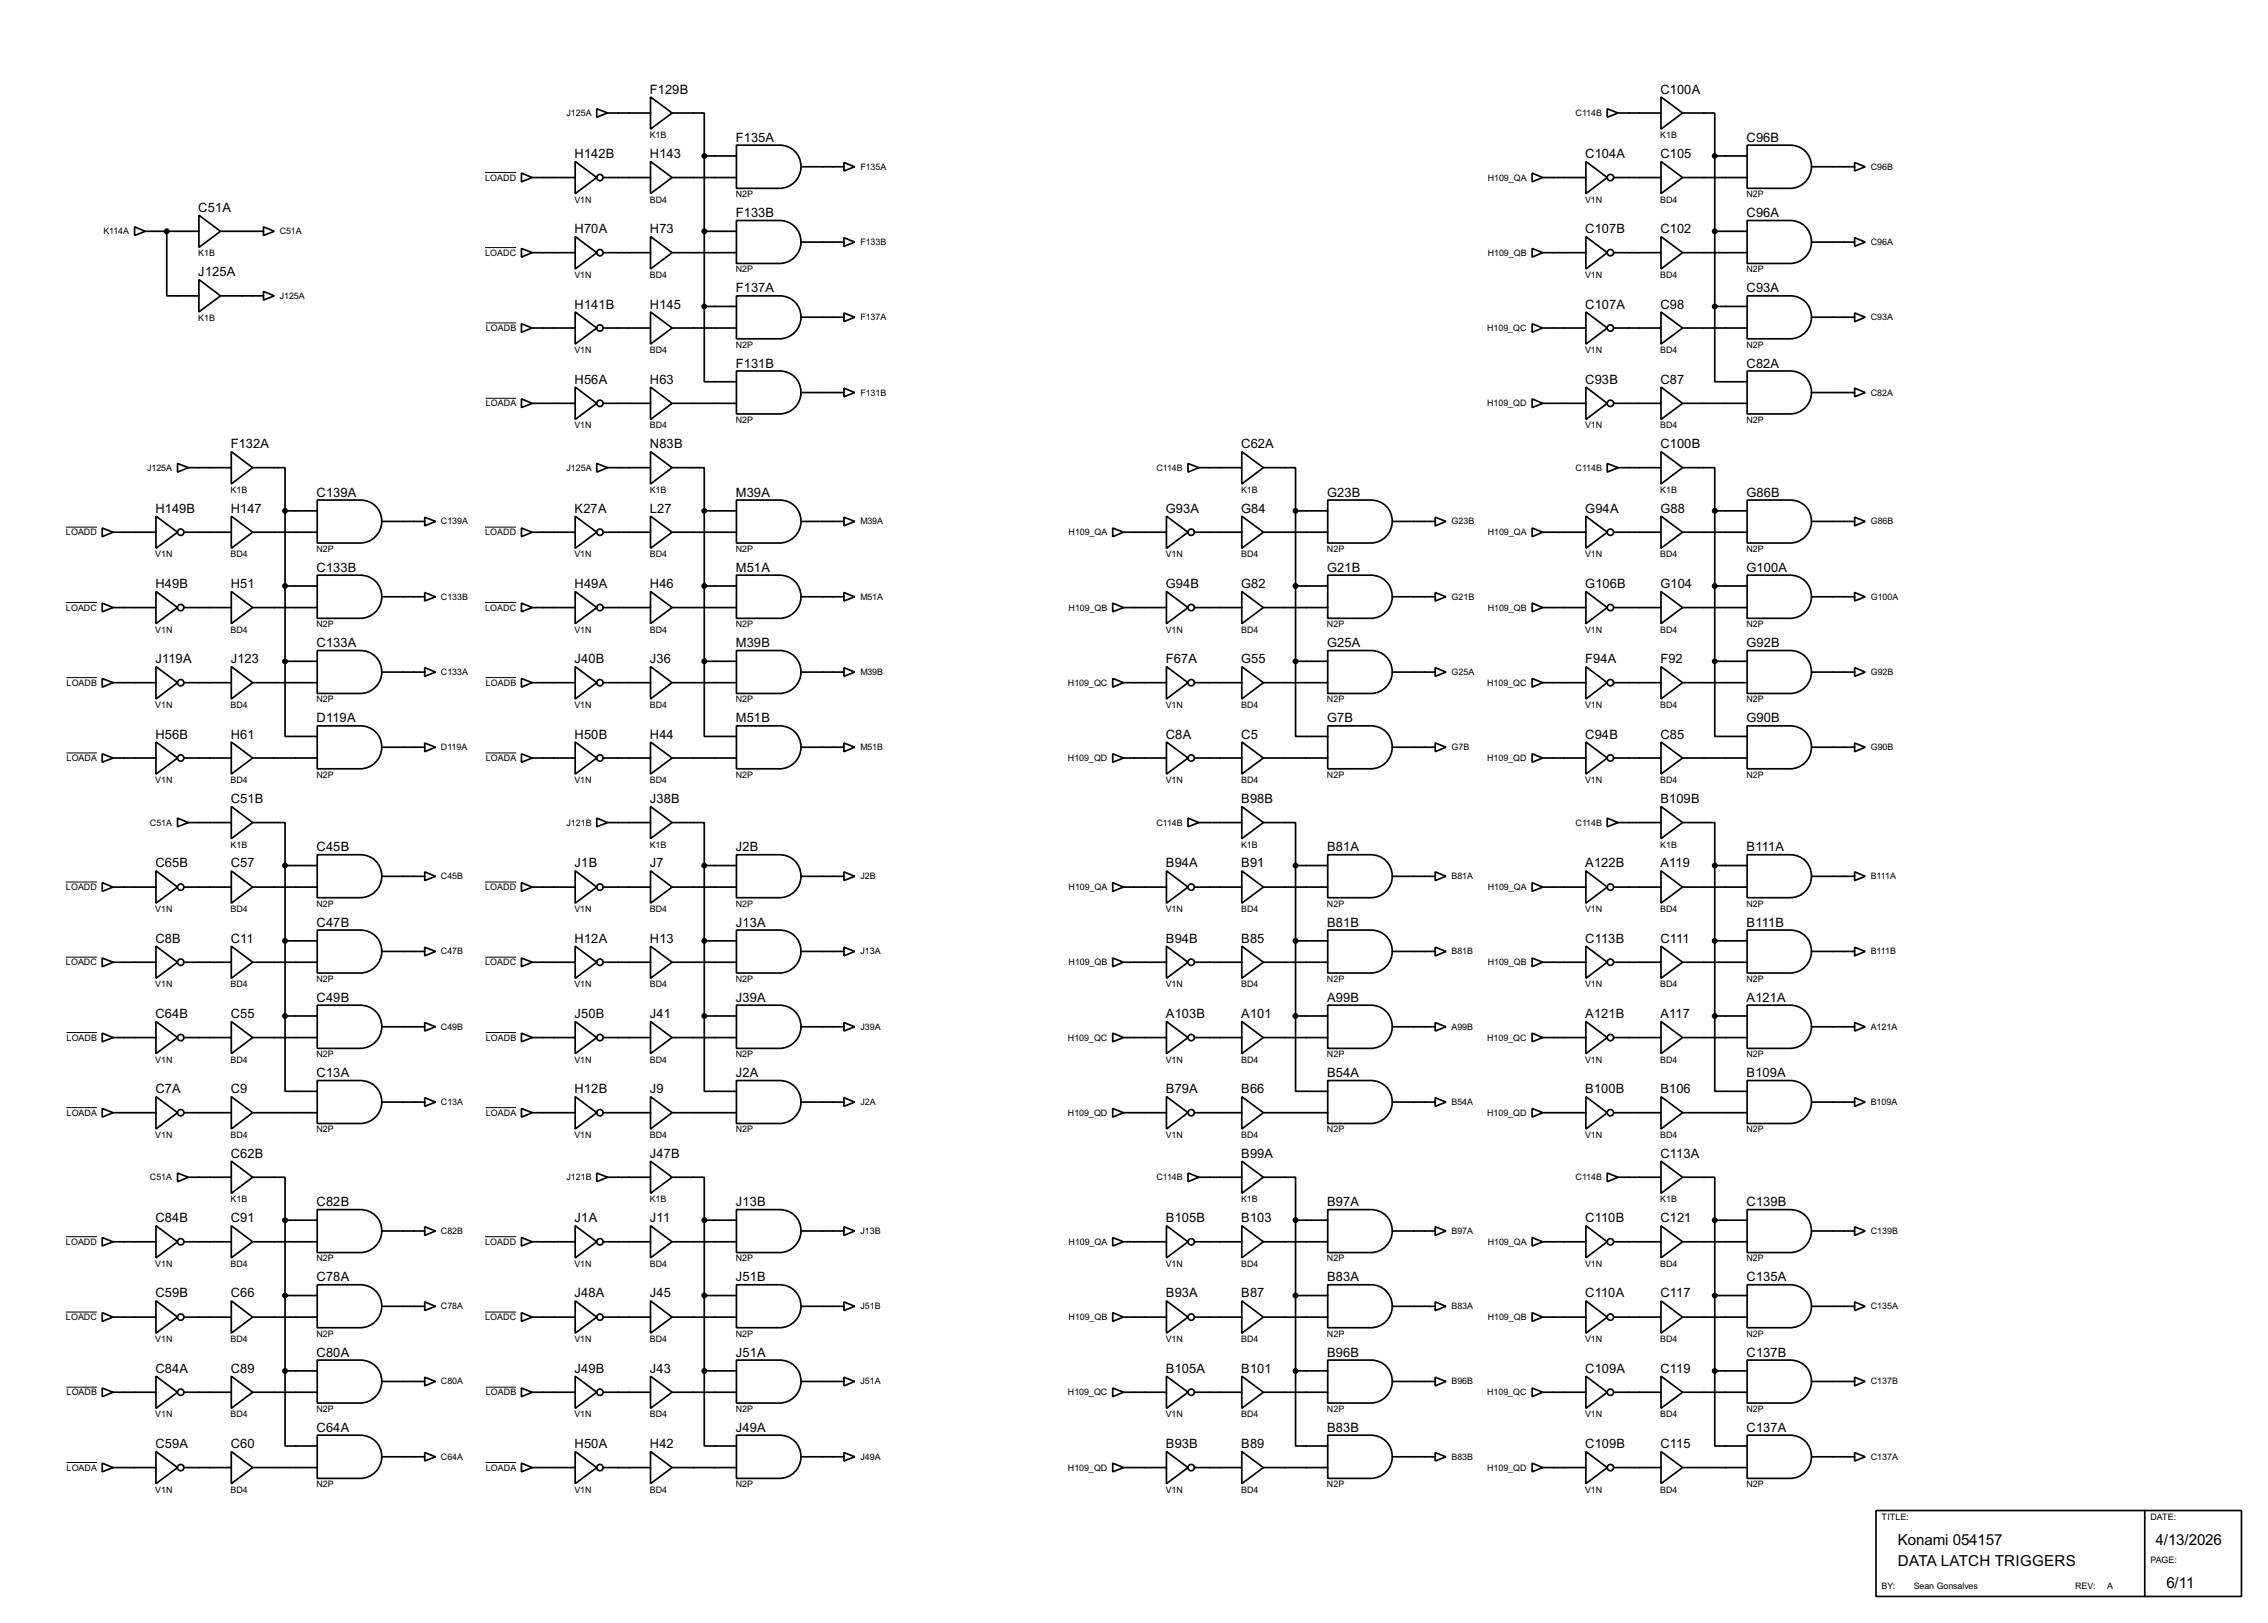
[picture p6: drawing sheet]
<svg xmlns="http://www.w3.org/2000/svg" width="536mm" height="383mm" viewBox="0 0 536 383" stroke-linecap="round" stroke-linejoin="round" font-family="sans-serif">
<defs><g id="words">
<g font-size="4">
<text x="448.4" y="365.1">Konami 054157</text>
<text x="509.3" y="365.1">4/13/2026</text>
<text x="448.4" y="370.1">DATA LATCH TRIGGERS</text>
<text x="511.9" y="375.2">6/11</text>
</g>
<g font-size="3.4">
<text x="153.6" y="22.1">F129B</text>
<text x="392.3" y="22.1">C100A</text>
<text x="173.9" y="33.5">F135A</text>
<text x="412.7" y="33.5">C96B</text>
<text x="135.8" y="37.4">H142B</text>
<text x="153.6" y="37.4">H143</text>
<text x="374.6" y="37.4">C104A</text>
<text x="392.3" y="37.4">C105</text>
<text x="46.9" y="50.1">C51A</text>
<text x="173.9" y="51.3">F133B</text>
<text x="412.7" y="51.3">C96A</text>
<text x="135.8" y="55.1">H70A</text>
<text x="153.6" y="55.1">H73</text>
<text x="374.6" y="55.1">C107B</text>
<text x="392.3" y="55.1">C102</text>
<text x="46.9" y="65.3">J125A</text>
<text x="173.9" y="69.1">F137A</text>
<text x="412.7" y="69.1">C93A</text>
<text x="135.8" y="72.9">H141B</text>
<text x="153.6" y="72.9">H145</text>
<text x="374.6" y="72.9">C107A</text>
<text x="392.3" y="72.9">C98</text>
<text x="173.9" y="86.8">F131B</text>
<text x="412.7" y="86.8">C82A</text>
<text x="135.8" y="90.7">H56A</text>
<text x="153.6" y="90.7">H63</text>
<text x="374.6" y="90.7">C93B</text>
<text x="392.3" y="90.7">C87</text>
<text x="54.5" y="105.9">F132A</text>
<text x="153.6" y="105.9">N83B</text>
<text x="293.3" y="105.9">C62A</text>
<text x="392.3" y="105.9">C100B</text>
<text x="74.8" y="117.4">C139A</text>
<text x="173.9" y="117.4">M39A</text>
<text x="313.6" y="117.4">G23B</text>
<text x="412.7" y="117.4">G86B</text>
<text x="36.7" y="121.2">H149B</text>
<text x="54.5" y="121.2">H147</text>
<text x="135.8" y="121.2">K27A</text>
<text x="153.6" y="121.2">L27</text>
<text x="275.5" y="121.2">G93A</text>
<text x="293.3" y="121.2">G84</text>
<text x="374.6" y="121.2">G94A</text>
<text x="392.3" y="121.2">G88</text>
<text x="74.8" y="135.1">C133B</text>
<text x="173.9" y="135.1">M51A</text>
<text x="313.6" y="135.1">G21B</text>
<text x="412.7" y="135.1">G100A</text>
<text x="36.7" y="139">H49B</text>
<text x="54.5" y="139">H51</text>
<text x="135.8" y="139">H49A</text>
<text x="153.6" y="139">H46</text>
<text x="275.5" y="139">G94B</text>
<text x="293.3" y="139">G82</text>
<text x="374.6" y="139">G106B</text>
<text x="392.3" y="139">G104</text>
<text x="74.8" y="152.9">C133A</text>
<text x="173.9" y="152.9">M39B</text>
<text x="313.6" y="152.9">G25A</text>
<text x="412.7" y="152.9">G92B</text>
<text x="36.7" y="156.7">J119A</text>
<text x="54.5" y="156.7">J123</text>
<text x="135.8" y="156.7">J40B</text>
<text x="153.6" y="156.7">J36</text>
<text x="275.5" y="156.7">F67A</text>
<text x="293.3" y="156.7">G55</text>
<text x="374.6" y="156.7">F94A</text>
<text x="392.3" y="156.7">F92</text>
<text x="74.8" y="170.7">D119A</text>
<text x="173.9" y="170.7">M51B</text>
<text x="313.6" y="170.7">G7B</text>
<text x="412.7" y="170.7">G90B</text>
<text x="36.7" y="174.5">H56B</text>
<text x="54.5" y="174.5">H61</text>
<text x="135.8" y="174.5">H50B</text>
<text x="153.6" y="174.5">H44</text>
<text x="275.5" y="174.5">C8A</text>
<text x="293.3" y="174.5">C5</text>
<text x="374.6" y="174.5">C94B</text>
<text x="392.3" y="174.5">C85</text>
<text x="54.5" y="189.8">C51B</text>
<text x="153.6" y="189.8">J38B</text>
<text x="293.3" y="189.8">B98B</text>
<text x="392.3" y="189.8">B109B</text>
<text x="74.8" y="201.2">C45B</text>
<text x="173.9" y="201.2">J2B</text>
<text x="313.6" y="201.2">B81A</text>
<text x="412.7" y="201.2">B111A</text>
<text x="36.7" y="205">C65B</text>
<text x="54.5" y="205">C57</text>
<text x="135.8" y="205">J1B</text>
<text x="153.6" y="205">J7</text>
<text x="275.5" y="205">B94A</text>
<text x="293.3" y="205">B91</text>
<text x="374.6" y="205">A122B</text>
<text x="392.3" y="205">A119</text>
<text x="74.8" y="219">C47B</text>
<text x="173.9" y="219">J13A</text>
<text x="313.6" y="219">B81B</text>
<text x="412.7" y="219">B111B</text>
<text x="36.7" y="222.8">C8B</text>
<text x="54.5" y="222.8">C11</text>
<text x="135.8" y="222.8">H12A</text>
<text x="153.6" y="222.8">H13</text>
<text x="275.5" y="222.8">B94B</text>
<text x="293.3" y="222.8">B85</text>
<text x="374.6" y="222.8">C113B</text>
<text x="392.3" y="222.8">C111</text>
<text x="74.8" y="236.7">C49B</text>
<text x="173.9" y="236.7">J39A</text>
<text x="313.6" y="236.7">A99B</text>
<text x="412.7" y="236.7">A121A</text>
<text x="36.7" y="240.6">C64B</text>
<text x="54.5" y="240.6">C55</text>
<text x="135.8" y="240.6">J50B</text>
<text x="153.6" y="240.6">J41</text>
<text x="275.5" y="240.6">A103B</text>
<text x="293.3" y="240.6">A101</text>
<text x="374.6" y="240.6">A121B</text>
<text x="392.3" y="240.6">A117</text>
<text x="74.8" y="254.5">C13A</text>
<text x="173.9" y="254.5">J2A</text>
<text x="313.6" y="254.5">B54A</text>
<text x="412.7" y="254.5">B109A</text>
<text x="36.7" y="258.3">C7A</text>
<text x="54.5" y="258.3">C9</text>
<text x="135.8" y="258.3">H12B</text>
<text x="153.6" y="258.3">J9</text>
<text x="275.5" y="258.3">B79A</text>
<text x="293.3" y="258.3">B66</text>
<text x="374.6" y="258.3">B100B</text>
<text x="392.3" y="258.3">B106</text>
<text x="54.5" y="273.6">C62B</text>
<text x="153.6" y="273.6">J47B</text>
<text x="293.3" y="273.6">B99A</text>
<text x="392.3" y="273.6">C113A</text>
<text x="74.8" y="285">C82B</text>
<text x="173.9" y="285">J13B</text>
<text x="313.6" y="285">B97A</text>
<text x="412.7" y="285">C139B</text>
<text x="36.7" y="288.8">C84B</text>
<text x="54.5" y="288.8">C91</text>
<text x="135.8" y="288.8">J1A</text>
<text x="153.6" y="288.8">J11</text>
<text x="275.5" y="288.8">B105B</text>
<text x="293.3" y="288.8">B103</text>
<text x="374.6" y="288.8">C110B</text>
<text x="392.3" y="288.8">C121</text>
<text x="74.8" y="302.8">C78A</text>
<text x="173.9" y="302.8">J51B</text>
<text x="313.6" y="302.8">B83A</text>
<text x="412.7" y="302.8">C135A</text>
<text x="36.7" y="306.6">C59B</text>
<text x="54.5" y="306.6">C66</text>
<text x="135.8" y="306.6">J48A</text>
<text x="153.6" y="306.6">J45</text>
<text x="275.5" y="306.6">B93A</text>
<text x="293.3" y="306.6">B87</text>
<text x="374.6" y="306.6">C110A</text>
<text x="392.3" y="306.6">C117</text>
<text x="74.8" y="320.6">C80A</text>
<text x="173.9" y="320.6">J51A</text>
<text x="313.6" y="320.6">B96B</text>
<text x="412.7" y="320.6">C137B</text>
<text x="36.7" y="324.4">C84A</text>
<text x="54.5" y="324.4">C89</text>
<text x="135.8" y="324.4">J49B</text>
<text x="153.6" y="324.4">J43</text>
<text x="275.5" y="324.4">B105A</text>
<text x="293.3" y="324.4">B101</text>
<text x="374.6" y="324.4">C109A</text>
<text x="392.3" y="324.4">C119</text>
<text x="74.8" y="338.3">C64A</text>
<text x="173.9" y="338.3">J49A</text>
<text x="313.6" y="338.3">B83B</text>
<text x="412.7" y="338.3">C137A</text>
<text x="36.7" y="342.2">C59A</text>
<text x="54.5" y="342.2">C60</text>
<text x="135.8" y="342.2">H50A</text>
<text x="153.6" y="342.2">H42</text>
<text x="275.5" y="342.2">B93B</text>
<text x="293.3" y="342.2">B89</text>
<text x="374.6" y="342.2">C109B</text>
<text x="392.3" y="342.2">C115</text>
</g>
<g font-size="2.4">
<text x="133.8" y="27.4">J125A</text>
<text x="372.3" y="27.4">C114B</text>
<text x="153.5" y="32.6">K1B</text>
<text x="392.3" y="32.6">K1B</text>
<text x="203.3" y="40.1">F135A</text>
<text x="442" y="40.1">C96B</text>
<text x="114.6" y="42.7">LOADD</text>
<text x="135.7" y="47.9">V1N</text>
<text x="153.5" y="47.9">BD4</text>
<text x="173.8" y="46.6">N2P</text>
<text x="351.5" y="42.7">H109_QA</text>
<text x="374.5" y="47.9">V1N</text>
<text x="392.3" y="47.9">BD4</text>
<text x="412.6" y="46.6">N2P</text>
<text x="24.4" y="55.4">K114A</text>
<text x="66.1" y="55.4">C51A</text>
<text x="203.3" y="57.9">F133B</text>
<text x="442" y="57.9">C96A</text>
<text x="46.8" y="60.6">K1B</text>
<text x="114.6" y="60.4">LOADC</text>
<text x="135.7" y="65.6">V1N</text>
<text x="153.5" y="65.6">BD4</text>
<text x="173.8" y="64.3">N2P</text>
<text x="351.5" y="60.4">H109_QB</text>
<text x="374.5" y="65.6">V1N</text>
<text x="392.3" y="65.6">BD4</text>
<text x="412.6" y="64.3">N2P</text>
<text x="66.1" y="70.6">J125A</text>
<text x="46.8" y="75.8">K1B</text>
<text x="203.3" y="75.6">F137A</text>
<text x="442" y="75.6">C93A</text>
<text x="114.8" y="78.2">LOADB</text>
<text x="135.7" y="83.4">V1N</text>
<text x="153.5" y="83.4">BD4</text>
<text x="173.8" y="82.2">N2P</text>
<text x="351.4" y="78.2">H109_QC</text>
<text x="374.5" y="83.4">V1N</text>
<text x="392.3" y="83.4">BD4</text>
<text x="412.6" y="82.2">N2P</text>
<text x="114.8" y="96">LOADA</text>
<text x="203.3" y="93.5">F131B</text>
<text x="351.4" y="96">H109_QD</text>
<text x="442" y="93.5">C82A</text>
<text x="135.7" y="101.2">V1N</text>
<text x="153.5" y="101.2">BD4</text>
<text x="173.8" y="99.9">N2P</text>
<text x="374.5" y="101.2">V1N</text>
<text x="392.3" y="101.2">BD4</text>
<text x="412.6" y="99.9">N2P</text>
<text x="34.7" y="111.2">J125A</text>
<text x="133.8" y="111.2">J125A</text>
<text x="273.2" y="111.2">C114B</text>
<text x="372.3" y="111.2">C114B</text>
<text x="54.5" y="116.4">K1B</text>
<text x="153.5" y="116.4">K1B</text>
<text x="293.2" y="116.4">K1B</text>
<text x="392.3" y="116.4">K1B</text>
<text x="104.2" y="123.9">C139A</text>
<text x="203.3" y="123.9">M39A</text>
<text x="343" y="123.9">G23B</text>
<text x="442" y="123.9">G86B</text>
<text x="15.6" y="126.4">LOADD</text>
<text x="36.7" y="131.7">V1N</text>
<text x="54.5" y="131.7">BD4</text>
<text x="74.8" y="130.4">N2P</text>
<text x="114.6" y="126.4">LOADD</text>
<text x="135.7" y="131.7">V1N</text>
<text x="153.5" y="131.7">BD4</text>
<text x="173.8" y="130.4">N2P</text>
<text x="252.5" y="126.4">H109_QA</text>
<text x="275.4" y="131.7">V1N</text>
<text x="293.2" y="131.7">BD4</text>
<text x="313.5" y="130.4">N2P</text>
<text x="351.5" y="126.4">H109_QA</text>
<text x="374.5" y="131.7">V1N</text>
<text x="392.3" y="131.7">BD4</text>
<text x="412.6" y="130.4">N2P</text>
<text x="104.2" y="141.7">C133B</text>
<text x="203.3" y="141.7">M51A</text>
<text x="343" y="141.7">G21B</text>
<text x="442" y="141.7">G100A</text>
<text x="15.6" y="144.3">LOADC</text>
<text x="36.7" y="149.5">V1N</text>
<text x="54.5" y="149.5">BD4</text>
<text x="74.8" y="148.2">N2P</text>
<text x="114.6" y="144.3">LOADC</text>
<text x="135.7" y="149.5">V1N</text>
<text x="153.5" y="149.5">BD4</text>
<text x="173.8" y="148.2">N2P</text>
<text x="252.5" y="144.3">H109_QB</text>
<text x="275.4" y="149.5">V1N</text>
<text x="293.2" y="149.5">BD4</text>
<text x="313.5" y="148.2">N2P</text>
<text x="351.5" y="144.3">H109_QB</text>
<text x="374.5" y="149.5">V1N</text>
<text x="392.3" y="149.5">BD4</text>
<text x="412.6" y="148.2">N2P</text>
<text x="104.2" y="159.5">C133A</text>
<text x="203.3" y="159.5">M39B</text>
<text x="343" y="159.5">G25A</text>
<text x="442" y="159.5">G92B</text>
<text x="15.7" y="162">LOADB</text>
<text x="36.7" y="167.2">V1N</text>
<text x="54.5" y="167.2">BD4</text>
<text x="74.8" y="166">N2P</text>
<text x="114.8" y="162">LOADB</text>
<text x="135.7" y="167.2">V1N</text>
<text x="153.5" y="167.2">BD4</text>
<text x="173.8" y="166">N2P</text>
<text x="252.3" y="162">H109_QC</text>
<text x="275.4" y="167.2">V1N</text>
<text x="293.2" y="167.2">BD4</text>
<text x="313.5" y="166">N2P</text>
<text x="351.4" y="162">H109_QC</text>
<text x="374.5" y="167.2">V1N</text>
<text x="392.3" y="167.2">BD4</text>
<text x="412.6" y="166">N2P</text>
<text x="15.7" y="179.8">LOADA</text>
<text x="104.2" y="177.3">D119A</text>
<text x="114.8" y="179.8">LOADA</text>
<text x="203.3" y="177.3">M51B</text>
<text x="252.3" y="179.8">H109_QD</text>
<text x="343" y="177.3">G7B</text>
<text x="351.4" y="179.8">H109_QD</text>
<text x="442" y="177.3">G90B</text>
<text x="36.7" y="185">V1N</text>
<text x="54.5" y="185">BD4</text>
<text x="74.8" y="183.8">N2P</text>
<text x="135.7" y="185">V1N</text>
<text x="153.5" y="185">BD4</text>
<text x="173.8" y="183.8">N2P</text>
<text x="275.4" y="185">V1N</text>
<text x="293.2" y="185">BD4</text>
<text x="313.5" y="183.8">N2P</text>
<text x="374.5" y="185">V1N</text>
<text x="392.3" y="185">BD4</text>
<text x="412.6" y="183.8">N2P</text>
<text x="35.4" y="195.1">C51A</text>
<text x="133.8" y="195.1">J121B</text>
<text x="273.2" y="195.1">C114B</text>
<text x="372.3" y="195.1">C114B</text>
<text x="54.5" y="200.3">K1B</text>
<text x="153.5" y="200.3">K1B</text>
<text x="293.2" y="200.3">K1B</text>
<text x="392.3" y="200.3">K1B</text>
<text x="104.2" y="207.8">C45B</text>
<text x="203.3" y="207.8">J2B</text>
<text x="343" y="207.8">B81A</text>
<text x="442" y="207.8">B111A</text>
<text x="15.6" y="210.3">LOADD</text>
<text x="36.7" y="215.5">V1N</text>
<text x="54.5" y="215.5">BD4</text>
<text x="74.8" y="214.2">N2P</text>
<text x="114.6" y="210.3">LOADD</text>
<text x="135.7" y="215.5">V1N</text>
<text x="153.5" y="215.5">BD4</text>
<text x="173.8" y="214.2">N2P</text>
<text x="252.5" y="210.3">H109_QA</text>
<text x="275.4" y="215.5">V1N</text>
<text x="293.2" y="215.5">BD4</text>
<text x="313.5" y="214.2">N2P</text>
<text x="351.5" y="210.3">H109_QA</text>
<text x="374.5" y="215.5">V1N</text>
<text x="392.3" y="215.5">BD4</text>
<text x="412.6" y="214.2">N2P</text>
<text x="104.2" y="225.5">C47B</text>
<text x="203.3" y="225.5">J13A</text>
<text x="343" y="225.5">B81B</text>
<text x="442" y="225.5">B111B</text>
<text x="15.6" y="228.1">LOADC</text>
<text x="36.7" y="233.3">V1N</text>
<text x="54.5" y="233.3">BD4</text>
<text x="74.8" y="232">N2P</text>
<text x="114.6" y="228.1">LOADC</text>
<text x="135.7" y="233.3">V1N</text>
<text x="153.5" y="233.3">BD4</text>
<text x="173.8" y="232">N2P</text>
<text x="252.5" y="228.1">H109_QB</text>
<text x="275.4" y="233.3">V1N</text>
<text x="293.2" y="233.3">BD4</text>
<text x="313.5" y="232">N2P</text>
<text x="351.5" y="228.1">H109_QB</text>
<text x="374.5" y="233.3">V1N</text>
<text x="392.3" y="233.3">BD4</text>
<text x="412.6" y="232">N2P</text>
<text x="15.7" y="245.9">LOADB</text>
<text x="104.2" y="243.3">C49B</text>
<text x="114.8" y="245.9">LOADB</text>
<text x="203.3" y="243.3">J39A</text>
<text x="252.3" y="245.9">H109_QC</text>
<text x="343" y="243.3">A99B</text>
<text x="351.4" y="245.9">H109_QC</text>
<text x="442" y="243.3">A121A</text>
<text x="36.7" y="251.1">V1N</text>
<text x="54.5" y="251.1">BD4</text>
<text x="74.8" y="249.8">N2P</text>
<text x="135.7" y="251.1">V1N</text>
<text x="153.5" y="251.1">BD4</text>
<text x="173.8" y="249.8">N2P</text>
<text x="275.4" y="251.1">V1N</text>
<text x="293.2" y="251.1">BD4</text>
<text x="313.5" y="249.8">N2P</text>
<text x="374.5" y="251.1">V1N</text>
<text x="392.3" y="251.1">BD4</text>
<text x="412.6" y="249.8">N2P</text>
<text x="15.7" y="263.6">LOADA</text>
<text x="104.2" y="261.1">C13A</text>
<text x="114.8" y="263.6">LOADA</text>
<text x="203.3" y="261.1">J2A</text>
<text x="252.3" y="263.6">H109_QD</text>
<text x="343" y="261.1">B54A</text>
<text x="351.4" y="263.6">H109_QD</text>
<text x="442" y="261.1">B109A</text>
<text x="36.7" y="268.9">V1N</text>
<text x="54.5" y="268.9">BD4</text>
<text x="74.8" y="267.6">N2P</text>
<text x="135.7" y="268.9">V1N</text>
<text x="153.5" y="268.9">BD4</text>
<text x="173.8" y="267.6">N2P</text>
<text x="275.4" y="268.9">V1N</text>
<text x="293.2" y="268.9">BD4</text>
<text x="313.5" y="267.6">N2P</text>
<text x="374.5" y="268.9">V1N</text>
<text x="392.3" y="268.9">BD4</text>
<text x="412.6" y="267.6">N2P</text>
<text x="35.4" y="278.9">C51A</text>
<text x="133.8" y="278.9">J121B</text>
<text x="273.2" y="278.9">C114B</text>
<text x="372.3" y="278.9">C114B</text>
<text x="54.5" y="284.1">K1B</text>
<text x="153.5" y="284.1">K1B</text>
<text x="293.2" y="284.1">K1B</text>
<text x="392.3" y="284.1">K1B</text>
<text x="104.2" y="291.6">C82B</text>
<text x="203.3" y="291.6">J13B</text>
<text x="343" y="291.6">B97A</text>
<text x="442" y="291.6">C139B</text>
<text x="15.6" y="294.1">LOADD</text>
<text x="36.7" y="299.3">V1N</text>
<text x="54.5" y="299.3">BD4</text>
<text x="74.8" y="298.1">N2P</text>
<text x="114.6" y="294.1">LOADD</text>
<text x="135.7" y="299.3">V1N</text>
<text x="153.5" y="299.3">BD4</text>
<text x="173.8" y="298.1">N2P</text>
<text x="252.5" y="294.1">H109_QA</text>
<text x="275.4" y="299.3">V1N</text>
<text x="293.2" y="299.3">BD4</text>
<text x="313.5" y="298.1">N2P</text>
<text x="351.5" y="294.1">H109_QA</text>
<text x="374.5" y="299.3">V1N</text>
<text x="392.3" y="299.3">BD4</text>
<text x="412.6" y="298.1">N2P</text>
<text x="15.6" y="311.9">LOADC</text>
<text x="104.2" y="309.4">C78A</text>
<text x="114.6" y="311.9">LOADC</text>
<text x="203.3" y="309.4">J51B</text>
<text x="252.5" y="311.9">H109_QB</text>
<text x="343" y="309.4">B83A</text>
<text x="351.5" y="311.9">H109_QB</text>
<text x="442" y="309.4">C135A</text>
<text x="36.7" y="317.1">V1N</text>
<text x="54.5" y="317.1">BD4</text>
<text x="74.8" y="315.8">N2P</text>
<text x="135.7" y="317.1">V1N</text>
<text x="153.5" y="317.1">BD4</text>
<text x="173.8" y="315.8">N2P</text>
<text x="275.4" y="317.1">V1N</text>
<text x="293.2" y="317.1">BD4</text>
<text x="313.5" y="315.8">N2P</text>
<text x="374.5" y="317.1">V1N</text>
<text x="392.3" y="317.1">BD4</text>
<text x="412.6" y="315.8">N2P</text>
<text x="15.7" y="329.7">LOADB</text>
<text x="104.2" y="327.1">C80A</text>
<text x="114.8" y="329.7">LOADB</text>
<text x="203.3" y="327.1">J51A</text>
<text x="252.3" y="329.7">H109_QC</text>
<text x="343" y="327.1">B96B</text>
<text x="351.4" y="329.7">H109_QC</text>
<text x="442" y="327.1">C137B</text>
<text x="36.7" y="334.9">V1N</text>
<text x="54.5" y="334.9">BD4</text>
<text x="74.8" y="333.6">N2P</text>
<text x="135.7" y="334.9">V1N</text>
<text x="153.5" y="334.9">BD4</text>
<text x="173.8" y="333.6">N2P</text>
<text x="275.4" y="334.9">V1N</text>
<text x="293.2" y="334.9">BD4</text>
<text x="313.5" y="333.6">N2P</text>
<text x="374.5" y="334.9">V1N</text>
<text x="392.3" y="334.9">BD4</text>
<text x="412.6" y="333.6">N2P</text>
<text x="15.7" y="347.5">LOADA</text>
<text x="104.2" y="344.9">C64A</text>
<text x="114.8" y="347.5">LOADA</text>
<text x="203.3" y="344.9">J49A</text>
<text x="252.3" y="347.5">H109_QD</text>
<text x="343" y="344.9">B83B</text>
<text x="351.4" y="347.5">H109_QD</text>
<text x="442" y="344.9">C137A</text>
<text x="36.7" y="352.7">V1N</text>
<text x="54.5" y="352.7">BD4</text>
<text x="74.8" y="351.4">N2P</text>
<text x="135.7" y="352.7">V1N</text>
<text x="153.5" y="352.7">BD4</text>
<text x="173.8" y="351.4">N2P</text>
<text x="275.4" y="352.7">V1N</text>
<text x="293.2" y="352.7">BD4</text>
<text x="313.5" y="351.4">N2P</text>
<text x="374.5" y="352.7">V1N</text>
<text x="392.3" y="352.7">BD4</text>
<text x="412.6" y="351.4">N2P</text>
<text x="444.6" y="359.1">TITLE:</text>
<text x="508.1" y="359.1">DATE:</text>
<text x="508.1" y="369.2">PAGE:</text>
<text x="444.6" y="375.6">BY:</text>
<text x="452.2" y="375.6">Sean Gonsalves</text>
<text x="490.3" y="375.6">REV:</text>
<text x="497.9" y="375.6">A</text>
</g>
</g></defs>
<g fill="none" stroke="#000" stroke-width=".4">
<path d="M135.9 38.2l5.1 3.8-5.1 3.8zM141 25.7l2.6 1-2.6 1zM143.6 26.7h10.1M153.7 22.9l5.1 3.8-5.1 3.8zM153.7 38.2l5.1 3.8-5.1 3.8zM158.8 26.7h7.6v10.2M166.4 36.9h7.6M166.4 36.9v35.5M174 34.3h10.2a5.1 5.1 0 0 1 5.1 5.1 5.1 5.1 0 0 1-5.1 5.1h-10.2zM189.3 39.4h10.1M199.4 38.4l2.6 1-2.6 1zM374.7 38.2l5.1 3.8-5.1 3.8z"/>
<path d="M379.8 25.7l2.5 1-2.5 1zM382.3 26.7h10.2M392.5 22.9l5.1 3.8-5.1 3.8zM392.5 38.2l5.1 3.8-5.1 3.8zM397.6 26.7h7.6v10.2M405.2 36.9h7.6M405.2 36.9v35.5M412.8 34.3h10.2a5.1 5.1 0 0 1 5 5.1 5.1 5.1 0 0 1-5 5.1h-10.2zM428 39.4h10.2M438.2 38.4l2.5 1-2.5 1zM31.8 53.6l2.5 1.1-2.5 1zM34.3 54.7h12.7"/>
<path d="M39.4 54.7v15.2h7.6M47 50.9l5.1 3.8-5.1 3.8zM52.1 54.7h10.2M62.3 53.6l2.5 1.1-2.5 1zM123.2 58.7l2.6 1-2.6 1.1zM123.2 40.9l2.6 1.1-2.6 1zM125.8 59.7h10.1M125.8 42h10.1M135.9 55.9l5.1 3.8-5.1 3.9zM142.5 59.7h11.2M142.5 42h11.2M153.7 55.9l5.1 3.8-5.1 3.9z"/>
<path d="M158.8 59.7h15.2M158.8 42h15.2M166.4 54.7h7.6M174 52.1h10.2a5.1 5.1 0 0 1 5.1 5.1 5.1 5.1 0 0 1-5.1 5.1h-10.2zM189.3 57.2h10.1M199.4 56.2l2.6 1-2.6 1zM362 58.7l2.5 1-2.5 1.1zM362 40.9l2.5 1.1-2.5 1zM364.5 59.7h10.2M364.5 42h10.2M374.7 55.9l5.1 3.8-5.1 3.9zM381.3 59.7h11.2"/>
<path d="M381.3 42h11.2M392.5 55.9l5.1 3.8-5.1 3.9zM397.6 59.7h15.2M397.6 42h15.2M405.2 54.7h7.6M412.8 52.1h10.2a5.1 5.1 0 0 1 5 5.1 5.1 5.1 0 0 1-5 5.1h-10.2zM428 57.2h10.2M438.2 56.2l2.5 1-2.5 1zM47 66.1l5.1 3.8-5.1 3.8zM52.1 69.9h10.2M62.3 68.9l2.5 1-2.5 1zM123.2 76.5l2.6 1-2.6 1z"/>
<path d="M125.8 77.5h10.1M135.9 73.7l5.1 3.8-5.1 3.8zM142.5 77.5h11.2M153.7 73.7l5.1 3.8-5.1 3.8zM158.8 77.5h15.2M166.4 72.4v17.8h7.6M166.4 72.4h7.6M174 69.9h10.2a5.1 5.1 0 0 1 5.1 5.1 5.1 5.1 0 0 1-5.1 5.1h-10.2zM189.3 75h10.1M199.4 74l2.6 1-2.6 1zM362 76.5l2.5 1-2.5 1zM364.5 77.5h10.2"/>
<path d="M374.7 73.7l5.1 3.8-5.1 3.8zM381.3 77.5h11.2M392.5 73.7l5.1 3.8-5.1 3.8zM397.6 77.5h15.2M405.2 72.4v17.8h7.6M405.2 72.4h7.6M412.8 69.9h10.2a5.1 5.1 0 0 1 5 5.1 5.1 5.1 0 0 1-5 5.1h-10.2zM428 75h10.2M438.2 74l2.5 1-2.5 1zM123.2 94.3l2.6 1-2.6 1zM125.8 95.3h10.1M135.9 91.5l5.1 3.8-5.1 3.8z"/>
<path d="M142.5 95.3h11.2M153.7 91.5l5.1 3.8-5.1 3.8zM158.8 95.3h15.2M174 87.7h10.2a5.1 5.1 0 0 1 5.1 5 5.1 5.1 0 0 1-5.1 5.1h-10.2zM189.3 92.8h10.1M199.4 91.7l2.6 1.1-2.6 1zM362 94.3l2.5 1-2.5 1zM364.5 95.3h10.2M374.7 91.5l5.1 3.8-5.1 3.8zM381.3 95.3h11.2M392.5 91.5l5.1 3.8-5.1 3.8zM397.6 95.3h15.2"/>
<path d="M412.8 87.7h10.2a5.1 5.1 0 0 1 5 5 5.1 5.1 0 0 1-5 5.1h-10.2zM428 92.8h10.2M438.2 91.7l2.5 1.1-2.5 1zM42 109.5l2.5 1-2.5 1.1zM44.5 110.5h10.2M54.7 106.7l5 3.8-5 3.9zM59.7 110.5h7.7v10.2M75 118.2h10.1a5.1 5.1 0 0 1 5.1 5 5.1 5.1 0 0 1-5.1 5.1h-10.1zM141 109.5l2.6 1-2.6 1.1zM143.6 110.5h10.1M153.7 106.7l5.1 3.8-5.1 3.9zM158.8 110.5h7.6v10.2"/>
<path d="M174 118.2h10.2a5.1 5.1 0 0 1 5.1 5 5.1 5.1 0 0 1-5.1 5.1h-10.2zM280.7 109.5l2.6 1-2.6 1.1zM283.3 110.5h10.1M293.4 106.7l5.1 3.8-5.1 3.9zM298.5 110.5h7.6v10.2M313.7 118.2h10.2a5.1 5.1 0 0 1 5.1 5 5.1 5.1 0 0 1-5.1 5.1h-10.2zM379.8 109.5l2.5 1-2.5 1.1zM382.3 110.5h10.2M392.5 106.7l5.1 3.8-5.1 3.9zM397.6 110.5h7.6v10.2M412.8 118.2h10.2a5.1 5.1 0 0 1 5 5 5.1 5.1 0 0 1-5 5.1h-10.2zM24.2 124.8l2.5 1-2.5 1z"/>
<path d="M26.7 125.8h10.2M36.9 139.8l5.1 3.8-5.1 3.8zM36.9 122l5.1 3.8-5.1 3.8zM43.5 125.8h11.2M54.7 139.8l5 3.8-5 3.8zM54.7 122l5 3.8-5 3.8zM59.7 125.8h15.3M67.4 120.7v35.6M67.4 120.7h7.6M67.4 138.5h7.6M75 135.9h10.1a5.1 5.1 0 0 1 5.1 5.1 5.1 5.1 0 0 1-5.1 5.1h-10.1zM90.2 123.2h10.2"/>
<path d="M100.4 122.2l2.5 1-2.5 1.1zM123.2 124.8l2.6 1-2.6 1zM125.8 125.8h10.1M135.9 122l5.1 3.8-5.1 3.8zM135.9 139.8l5.1 3.8-5.1 3.8zM142.5 125.8h11.2M153.7 139.8l5.1 3.8-5.1 3.8zM153.7 122l5.1 3.8-5.1 3.8zM158.8 125.8h15.2M166.4 120.7h7.6M166.4 138.5h7.6M166.4 120.7v35.6"/>
<path d="M174 135.9h10.2a5.1 5.1 0 0 1 5.1 5.1 5.1 5.1 0 0 1-5.1 5.1h-10.2zM189.3 123.2h10.1M199.4 122.2l2.6 1-2.6 1.1zM262.9 124.8l2.6 1-2.6 1zM265.5 125.8h10.1M275.6 139.8l5.1 3.8-5.1 3.8zM275.6 122l5.1 3.8-5.1 3.8zM282.2 125.8h11.2M293.4 139.8l5.1 3.8-5.1 3.8zM293.4 122l5.1 3.8-5.1 3.8zM298.5 125.8h15.2M306.1 120.7h7.6"/>
<path d="M306.1 138.5h7.6M306.1 120.7v35.6M313.7 135.9h10.2a5.1 5.1 0 0 1 5.1 5.1 5.1 5.1 0 0 1-5.1 5.1h-10.2zM329 123.2h10.1M339.1 122.2l2.6 1-2.6 1.1zM362 124.8l2.5 1-2.5 1zM364.5 125.8h10.2M374.7 122l5.1 3.8-5.1 3.8zM374.7 139.8l5.1 3.8-5.1 3.8zM381.3 125.8h11.2M392.5 139.8l5.1 3.8-5.1 3.8zM392.5 122l5.1 3.8-5.1 3.8z"/>
<path d="M397.6 125.8h15.2M405.2 120.7h7.6M405.2 138.5h7.6M405.2 120.7v35.6M412.8 135.9h10.2a5.1 5.1 0 0 1 5 5.1 5.1 5.1 0 0 1-5 5.1h-10.2zM428 123.2h10.2M438.2 122.2l2.5 1-2.5 1.1zM24.2 142.5l2.5 1.1-2.5 1zM26.7 143.6h10.2M36.9 157.5l5.1 3.8-5.1 3.9zM43.5 143.6h11.2M54.7 157.5l5 3.8-5 3.9z"/>
<path d="M59.7 143.6h15.3M67.4 156.3v17.7h7.6M67.4 156.3h7.6M75 153.7h10.1a5.1 5.1 0 0 1 5.1 5.1 5.1 5.1 0 0 1-5.1 5.1h-10.1zM90.2 141h10.2M90.2 158.8h10.2M100.4 157.8l2.5 1-2.5 1zM100.4 140l2.5 1-2.5 1zM123.2 142.5l2.6 1.1-2.6 1zM125.8 143.6h10.1M135.9 157.5l5.1 3.8-5.1 3.9zM142.5 143.6h11.2"/>
<path d="M153.7 157.5l5.1 3.8-5.1 3.9zM158.8 143.6h15.2M166.4 156.3v17.7h7.6M166.4 156.3h7.6M174 153.7h10.2a5.1 5.1 0 0 1 5.1 5.1 5.1 5.1 0 0 1-5.1 5.1h-10.2zM189.3 141h10.1M189.3 158.8h10.1M199.4 157.8l2.6 1-2.6 1zM199.4 140l2.6 1-2.6 1zM262.9 142.5l2.6 1.1-2.6 1zM265.5 143.6h10.1M275.6 157.5l5.1 3.8-5.1 3.9z"/>
<path d="M282.2 143.6h11.2M293.4 157.5l5.1 3.8-5.1 3.9zM298.5 143.6h15.2M306.1 156.3v17.7h7.6M306.1 156.3h7.6M313.7 153.7h10.2a5.1 5.1 0 0 1 5.1 5.1 5.1 5.1 0 0 1-5.1 5.1h-10.2zM329 141h10.1M329 158.8h10.1M339.1 140l2.6 1-2.6 1zM339.1 157.8l2.6 1-2.6 1zM362 142.5l2.5 1.1-2.5 1zM364.5 143.6h10.2"/>
<path d="M374.7 157.5l5.1 3.8-5.1 3.9zM381.3 143.6h11.2M392.5 157.5l5.1 3.8-5.1 3.9zM397.6 143.6h15.2M405.2 156.3v17.7h7.6M405.2 156.3h7.6M412.8 153.7h10.2a5.1 5.1 0 0 1 5 5.1 5.1 5.1 0 0 1-5 5.1h-10.2zM428 141h10.2M428 158.8h10.2M438.2 157.8l2.5 1-2.5 1zM438.2 140l2.5 1-2.5 1zM24.2 178.1l2.5 1-2.5 1z"/>
<path d="M24.2 160.3l2.5 1-2.5 1.1zM26.7 179.1h10.2M26.7 161.3h10.2M36.9 175.3l5.1 3.8-5.1 3.8zM43.5 179.1h11.2M43.5 161.3h11.2M54.7 175.3l5 3.8-5 3.8zM59.7 179.1h15.3M59.7 161.3h15.3M75 171.5h10.1a5.1 5.1 0 0 1 5.1 5.1 5.1 5.1 0 0 1-5.1 5.1h-10.1zM90.2 176.6h10.2M100.4 175.6l2.5 1-2.5 1z"/>
<path d="M123.2 178.1l2.6 1-2.6 1zM123.2 160.3l2.6 1-2.6 1.1zM125.8 179.1h10.1M125.8 161.3h10.1M135.9 175.3l5.1 3.8-5.1 3.8zM142.5 179.1h11.2M142.5 161.3h11.2M153.7 175.3l5.1 3.8-5.1 3.8zM158.8 179.1h15.2M158.8 161.3h15.2M174 171.5h10.2a5.1 5.1 0 0 1 5.1 5.1 5.1 5.1 0 0 1-5.1 5.1h-10.2zM189.3 176.6h10.1"/>
<path d="M199.4 175.6l2.6 1-2.6 1zM262.9 178.1l2.6 1-2.6 1zM262.9 160.3l2.6 1-2.6 1.1zM265.5 179.1h10.1M265.5 161.3h10.1M275.6 175.3l5.1 3.8-5.1 3.8zM282.2 179.1h11.2M282.2 161.3h11.2M293.4 175.3l5.1 3.8-5.1 3.8zM298.5 179.1h15.2M298.5 161.3h15.2M313.7 171.5h10.2a5.1 5.1 0 0 1 5.1 5.1 5.1 5.1 0 0 1-5.1 5.1h-10.2z"/>
<path d="M329 176.6h10.1M339.1 175.6l2.6 1-2.6 1zM362 178.1l2.5 1-2.5 1zM362 160.3l2.5 1-2.5 1.1zM364.5 179.1h10.2M364.5 161.3h10.2M374.7 175.3l5.1 3.8-5.1 3.8zM381.3 179.1h11.2M381.3 161.3h11.2M392.5 175.3l5.1 3.8-5.1 3.8zM397.6 179.1h15.2M397.6 161.3h15.2"/>
<path d="M412.8 171.5h10.2a5.1 5.1 0 0 1 5 5.1 5.1 5.1 0 0 1-5 5.1h-10.2zM428 176.6h10.2M438.2 175.6l2.5 1-2.5 1zM42 193.3l2.5 1.1-2.5 1zM44.5 194.4h10.2M54.7 190.6l5 3.8-5 3.8zM59.7 194.4h7.7v10.1M141 193.3l2.6 1.1-2.6 1zM143.6 194.4h10.1M153.7 190.6l5.1 3.8-5.1 3.8zM158.8 194.4h7.6v10.1M280.7 193.3l2.6 1.1-2.6 1z"/>
<path d="M283.3 194.4h10.1M293.4 190.6l5.1 3.8-5.1 3.8zM298.5 194.4h7.6v10.1M379.8 193.3l2.5 1.1-2.5 1zM382.3 194.4h10.2M392.5 190.6l5.1 3.8-5.1 3.8zM397.6 194.4h7.6v10.1M24.2 208.6l2.5 1-2.5 1zM26.7 209.6h10.2M36.9 205.8l5.1 3.8-5.1 3.8zM43.5 209.6h11.2M54.7 205.8l5 3.8-5 3.8z"/>
<path d="M59.7 209.6h15.3M67.4 204.5v35.6M67.4 204.5h7.6M75 202h10.1a5.1 5.1 0 0 1 5.1 5 5.1 5.1 0 0 1-5.1 5.1h-10.1zM75 219.8h10.1a5.1 5.1 0 0 1 5.1 5 5.1 5.1 0 0 1-5.1 5.1h-10.1zM90.2 207.1h10.2M100.4 206l2.5 1.1-2.5 1zM123.2 208.6l2.6 1-2.6 1zM125.8 209.6h10.1M135.9 205.8l5.1 3.8-5.1 3.8zM142.5 209.6h11.2M153.7 205.8l5.1 3.8-5.1 3.8z"/>
<path d="M158.8 209.6h15.2M166.4 204.5h7.6M166.4 204.5v35.6M174 202h10.2a5.1 5.1 0 0 1 5.1 5 5.1 5.1 0 0 1-5.1 5.1h-10.2zM174 219.8h10.2a5.1 5.1 0 0 1 5.1 5 5.1 5.1 0 0 1-5.1 5.1h-10.2zM189.3 207.1h10.1M199.4 206l2.6 1.1-2.6 1zM262.9 208.6l2.6 1-2.6 1zM265.5 209.6h10.1M275.6 205.8l5.1 3.8-5.1 3.8zM282.2 209.6h11.2M293.4 205.8l5.1 3.8-5.1 3.8z"/>
<path d="M298.5 209.6h15.2M306.1 204.5h7.6M306.1 204.5v35.6M313.7 202h10.2a5.1 5.1 0 0 1 5.1 5 5.1 5.1 0 0 1-5.1 5.1h-10.2zM313.7 219.8h10.2a5.1 5.1 0 0 1 5.1 5 5.1 5.1 0 0 1-5.1 5.1h-10.2zM329 207.1h10.1M339.1 206l2.6 1.1-2.6 1zM362 208.6l2.5 1-2.5 1zM364.5 209.6h10.2M374.7 205.8l5.1 3.8-5.1 3.8zM381.3 209.6h11.2M392.5 205.8l5.1 3.8-5.1 3.8z"/>
<path d="M397.6 209.6h15.2M405.2 204.5h7.6M405.2 204.5v35.6M412.8 202h10.2a5.1 5.1 0 0 1 5 5 5.1 5.1 0 0 1-5 5.1h-10.2zM412.8 219.8h10.2a5.1 5.1 0 0 1 5 5 5.1 5.1 0 0 1-5 5.1h-10.2zM428 207.1h10.2M438.2 206l2.5 1.1-2.5 1zM24.2 226.4l2.5 1-2.5 1zM26.7 227.4h10.2M36.9 223.6l5.1 3.8-5.1 3.8zM43.5 227.4h11.2M54.7 223.6l5 3.8-5 3.8z"/>
<path d="M59.7 227.4h15.3M67.4 222.3h7.6M75 237.5h10.1a5.1 5.1 0 0 1 5.1 5.1 5.1 5.1 0 0 1-5.1 5.1h-10.1zM90.2 224.8h10.2M100.4 223.8l2.5 1-2.5 1.1zM123.2 226.4l2.6 1-2.6 1zM125.8 227.4h10.1M135.9 223.6l5.1 3.8-5.1 3.8zM142.5 227.4h11.2M153.7 223.6l5.1 3.8-5.1 3.8zM158.8 227.4h15.2M166.4 222.3h7.6"/>
<path d="M174 237.5h10.2a5.1 5.1 0 0 1 5.1 5.1 5.1 5.1 0 0 1-5.1 5.1h-10.2zM189.3 224.8h10.1M199.4 223.8l2.6 1-2.6 1.1zM262.9 226.4l2.6 1-2.6 1zM265.5 227.4h10.1M275.6 223.6l5.1 3.8-5.1 3.8zM282.2 227.4h11.2M293.4 223.6l5.1 3.8-5.1 3.8zM298.5 227.4h15.2M306.1 222.3h7.6M313.7 237.5h10.2a5.1 5.1 0 0 1 5.1 5.1 5.1 5.1 0 0 1-5.1 5.1h-10.2zM329 224.8h10.1"/>
<path d="M339.1 223.8l2.6 1-2.6 1.1zM362 226.4l2.5 1-2.5 1zM364.5 227.4h10.2M374.7 223.6l5.1 3.8-5.1 3.8zM381.3 227.4h11.2M392.5 223.6l5.1 3.8-5.1 3.8zM397.6 227.4h15.2M405.2 222.3h7.6M412.8 237.5h10.2a5.1 5.1 0 0 1 5 5.1 5.1 5.1 0 0 1-5 5.1h-10.2zM428 224.8h10.2M438.2 223.8l2.5 1-2.5 1.1zM24.2 244.1l2.5 1.1-2.5 1z"/>
<path d="M26.7 245.2h10.2M36.9 241.4l5.1 3.8-5.1 3.8zM36.9 259.1l5.1 3.8-5.1 3.9zM43.5 245.2h11.2M54.7 241.4l5 3.8-5 3.8zM54.7 259.1l5 3.8-5 3.9zM59.7 245.2h15.3M67.4 240.1v17.8h7.6M67.4 240.1h7.6M75 255.3h10.1a5.1 5.1 0 0 1 5.1 5.1 5.1 5.1 0 0 1-5.1 5.1h-10.1zM90.2 242.6h10.2M100.4 241.6l2.5 1-2.5 1z"/>
<path d="M100.4 259.4l2.5 1-2.5 1zM123.2 244.1l2.6 1.1-2.6 1zM125.8 245.2h10.1M135.9 259.1l5.1 3.8-5.1 3.9zM135.9 241.4l5.1 3.8-5.1 3.8zM142.5 245.2h11.2M153.7 241.4l5.1 3.8-5.1 3.8zM153.7 259.1l5.1 3.8-5.1 3.9zM158.8 245.2h15.2M166.4 240.1v17.8h7.6M166.4 240.1h7.6M174 255.3h10.2a5.1 5.1 0 0 1 5.1 5.1 5.1 5.1 0 0 1-5.1 5.1h-10.2z"/>
<path d="M189.3 242.6h10.1M199.4 259.4l2.6 1-2.6 1zM199.4 241.6l2.6 1-2.6 1zM262.9 244.1l2.6 1.1-2.6 1zM265.5 245.2h10.1M275.6 259.1l5.1 3.8-5.1 3.9zM275.6 241.4l5.1 3.8-5.1 3.8zM282.2 245.2h11.2M293.4 241.4l5.1 3.8-5.1 3.8zM293.4 259.1l5.1 3.8-5.1 3.9zM298.5 245.2h15.2M306.1 240.1v17.8h7.6"/>
<path d="M306.1 240.1h7.6M313.7 255.3h10.2a5.1 5.1 0 0 1 5.1 5.1 5.1 5.1 0 0 1-5.1 5.1h-10.2zM329 242.6h10.1M339.1 259.4l2.6 1-2.6 1zM339.1 241.6l2.6 1-2.6 1zM362 244.1l2.5 1.1-2.5 1zM364.5 245.2h10.2M374.7 241.4l5.1 3.8-5.1 3.8zM374.7 259.1l5.1 3.8-5.1 3.9zM381.3 245.2h11.2M392.5 241.4l5.1 3.8-5.1 3.8zM392.5 259.1l5.1 3.8-5.1 3.9z"/>
<path d="M397.6 245.2h15.2M405.2 240.1v17.8h7.6M405.2 240.1h7.6M412.8 255.3h10.2a5.1 5.1 0 0 1 5 5.1 5.1 5.1 0 0 1-5 5.1h-10.2zM428 242.6h10.2M438.2 259.4l2.5 1-2.5 1zM438.2 241.6l2.5 1-2.5 1zM24.2 261.9l2.5 1-2.5 1.1zM26.7 262.9h10.2M42 277.2l2.5 1-2.5 1zM43.5 262.9h11.2M44.5 278.2h10.2"/>
<path d="M54.7 274.4l5 3.8-5 3.8zM59.7 278.2h7.7v10.1M59.7 262.9h15.3M90.2 260.4h10.2M123.2 261.9l2.6 1-2.6 1.1zM125.8 262.9h10.1M141 277.2l2.6 1-2.6 1zM142.5 262.9h11.2M143.6 278.2h10.1M153.7 274.4l5.1 3.8-5.1 3.8zM158.8 278.2h7.6v10.1M158.8 262.9h15.2"/>
<path d="M189.3 260.4h10.1M262.9 261.9l2.6 1-2.6 1.1zM265.5 262.9h10.1M280.7 277.2l2.6 1-2.6 1zM282.2 262.9h11.2M283.3 278.2h10.1M293.4 274.4l5.1 3.8-5.1 3.8zM298.5 278.2h7.6v10.1M298.5 262.9h15.2M329 260.4h10.1M362 261.9l2.5 1-2.5 1.1zM364.5 262.9h10.2"/>
<path d="M379.8 277.2l2.5 1-2.5 1zM381.3 262.9h11.2M382.3 278.2h10.2M392.5 274.4l5.1 3.8-5.1 3.8zM397.6 278.2h7.6v10.1M397.6 262.9h15.2M428 260.4h10.2M24.2 292.4l2.5 1-2.5 1zM26.7 293.4h10.2M36.9 289.6l5.1 3.8-5.1 3.8zM43.5 293.4h11.2M54.7 289.6l5 3.8-5 3.8z"/>
<path d="M59.7 293.4h15.3M67.4 288.3v35.6M67.4 288.3h7.6M75 285.8h10.1a5.1 5.1 0 0 1 5.1 5.1 5.1 5.1 0 0 1-5.1 5.1h-10.1zM90.2 290.9h10.2M100.4 289.9l2.5 1-2.5 1zM123.2 292.4l2.6 1-2.6 1zM125.8 293.4h10.1M135.9 289.6l5.1 3.8-5.1 3.8zM142.5 293.4h11.2M153.7 289.6l5.1 3.8-5.1 3.8zM158.8 293.4h15.2"/>
<path d="M166.4 288.3h7.6M166.4 288.3v35.6M174 285.8h10.2a5.1 5.1 0 0 1 5.1 5.1 5.1 5.1 0 0 1-5.1 5.1h-10.2zM189.3 290.9h10.1M199.4 289.9l2.6 1-2.6 1zM262.9 292.4l2.6 1-2.6 1zM265.5 293.4h10.1M275.6 289.6l5.1 3.8-5.1 3.8zM282.2 293.4h11.2M293.4 289.6l5.1 3.8-5.1 3.8zM298.5 293.4h15.2M306.1 288.3h7.6"/>
<path d="M306.1 288.3v35.6M313.7 285.8h10.2a5.1 5.1 0 0 1 5.1 5.1 5.1 5.1 0 0 1-5.1 5.1h-10.2zM329 290.9h10.1M339.1 289.9l2.6 1-2.6 1zM362 292.4l2.5 1-2.5 1zM364.5 293.4h10.2M374.7 289.6l5.1 3.8-5.1 3.8zM381.3 293.4h11.2M392.5 289.6l5.1 3.8-5.1 3.8zM397.6 293.4h15.2M405.2 288.3h7.6M405.2 288.3v35.6"/>
<path d="M412.8 285.8h10.2a5.1 5.1 0 0 1 5 5.1 5.1 5.1 0 0 1-5 5.1h-10.2zM428 290.9h10.2M438.2 289.9l2.5 1-2.5 1zM24.2 310.2l2.5 1-2.5 1zM26.7 311.2h10.2M36.9 307.4l5.1 3.8-5.1 3.8zM43.5 311.2h11.2M54.7 307.4l5 3.8-5 3.8zM59.7 311.2h15.3M67.4 306.1h7.6M75 303.6h10.1a5.1 5.1 0 0 1 5.1 5 5.1 5.1 0 0 1-5.1 5.1h-10.1zM90.2 308.7h10.2"/>
<path d="M100.4 307.6l2.5 1.1-2.5 1zM123.2 310.2l2.6 1-2.6 1zM125.8 311.2h10.1M135.9 307.4l5.1 3.8-5.1 3.8zM142.5 311.2h11.2M153.7 307.4l5.1 3.8-5.1 3.8zM158.8 311.2h15.2M166.4 306.1h7.6M174 303.6h10.2a5.1 5.1 0 0 1 5.1 5 5.1 5.1 0 0 1-5.1 5.1h-10.2zM189.3 308.7h10.1M199.4 307.6l2.6 1.1-2.6 1zM262.9 310.2l2.6 1-2.6 1z"/>
<path d="M265.5 311.2h10.1M275.6 307.4l5.1 3.8-5.1 3.8zM282.2 311.2h11.2M293.4 307.4l5.1 3.8-5.1 3.8zM298.5 311.2h15.2M306.1 306.1h7.6M313.7 303.6h10.2a5.1 5.1 0 0 1 5.1 5 5.1 5.1 0 0 1-5.1 5.1h-10.2zM329 308.7h10.1M339.1 307.6l2.6 1.1-2.6 1zM362 310.2l2.5 1-2.5 1zM364.5 311.2h10.2M374.7 307.4l5.1 3.8-5.1 3.8z"/>
<path d="M381.3 311.2h11.2M392.5 307.4l5.1 3.8-5.1 3.8zM397.6 311.2h15.2M405.2 306.1h7.6M412.8 303.6h10.2a5.1 5.1 0 0 1 5 5 5.1 5.1 0 0 1-5 5.1h-10.2zM428 308.7h10.2M438.2 307.6l2.5 1.1-2.5 1zM24.2 328l2.5 1-2.5 1zM26.7 329h10.2M36.9 325.2l5.1 3.8-5.1 3.8zM43.5 329h11.2M54.7 325.2l5 3.8-5 3.8z"/>
<path d="M59.7 329h15.3M67.4 323.9v17.8h7.6M67.4 323.9h7.6M75 339.1h10.1a5.1 5.1 0 0 1 5.1 5.1 5.1 5.1 0 0 1-5.1 5.1h-10.1zM75 321.4h10.1a5.1 5.1 0 0 1 5.1 5 5.1 5.1 0 0 1-5.1 5.1h-10.1zM90.2 326.4h10.2M100.4 325.4l2.5 1-2.5 1.1zM123.2 328l2.6 1-2.6 1zM125.8 329h10.1M135.9 325.2l5.1 3.8-5.1 3.8zM142.5 329h11.2M153.7 325.2l5.1 3.8-5.1 3.8z"/>
<path d="M158.8 329h15.2M166.4 323.9v17.8h7.6M166.4 323.9h7.6M174 321.4h10.2a5.1 5.1 0 0 1 5.1 5 5.1 5.1 0 0 1-5.1 5.1h-10.2zM174 339.1h10.2a5.1 5.1 0 0 1 5.1 5.1 5.1 5.1 0 0 1-5.1 5.1h-10.2zM189.3 326.4h10.1M199.4 325.4l2.6 1-2.6 1.1zM262.9 328l2.6 1-2.6 1zM265.5 329h10.1M275.6 325.2l5.1 3.8-5.1 3.8zM282.2 329h11.2M293.4 325.2l5.1 3.8-5.1 3.8z"/>
<path d="M298.5 329h15.2M306.1 323.9v17.8h7.6M306.1 323.9h7.6M313.7 339.1h10.2a5.1 5.1 0 0 1 5.1 5.1 5.1 5.1 0 0 1-5.1 5.1h-10.2zM313.7 321.4h10.2a5.1 5.1 0 0 1 5.1 5 5.1 5.1 0 0 1-5.1 5.1h-10.2zM329 326.4h10.1M339.1 325.4l2.6 1-2.6 1.1zM362 328l2.5 1-2.5 1zM364.5 329h10.2M374.7 325.2l5.1 3.8-5.1 3.8zM381.3 329h11.2M392.5 325.2l5.1 3.8-5.1 3.8z"/>
<path d="M397.6 329h15.2M405.2 323.9v17.8h7.6M405.2 323.9h7.6M412.8 339.1h10.2a5.1 5.1 0 0 1 5 5.1 5.1 5.1 0 0 1-5 5.1h-10.2zM412.8 321.4h10.2a5.1 5.1 0 0 1 5 5 5.1 5.1 0 0 1-5 5.1h-10.2zM428 326.4h10.2M438.2 325.4l2.5 1-2.5 1.1zM24.2 345.7l2.5 1.1-2.5 1zM26.7 346.8h10.2M36.9 343l5.1 3.8-5.1 3.8zM43.5 346.8h11.2M54.7 343l5 3.8-5 3.8z"/>
<path d="M59.7 346.8h15.3M90.2 344.2h10.2M100.4 343.2l2.5 1-2.5 1zM123.2 345.7l2.6 1.1-2.6 1zM125.8 346.8h10.1M135.9 343l5.1 3.8-5.1 3.8zM142.5 346.8h11.2M153.7 343l5.1 3.8-5.1 3.8zM158.8 346.8h15.2M189.3 344.2h10.1M199.4 343.2l2.6 1-2.6 1zM262.9 345.7l2.6 1.1-2.6 1z"/>
<path d="M265.5 346.8h10.1M275.6 343l5.1 3.8-5.1 3.8zM282.2 346.8h11.2M293.4 343l5.1 3.8-5.1 3.8zM298.5 346.8h15.2M329 344.2h10.1M339.1 343.2l2.6 1-2.6 1zM362 345.7l2.5 1.1-2.5 1zM364.5 346.8h10.2M374.7 343l5.1 3.8-5.1 3.8zM381.3 346.8h11.2M392.5 343l5.1 3.8-5.1 3.8z"/>
<path d="M397.6 346.8h15.2M428 344.2h10.2M438.2 343.2l2.5 1-2.5 1zM443.3 356.9h86.3v20.3h-86.3zM506.8 356.9v20.3"/>
<circle cx="141.7" cy="59.7" r=".75"/>
<circle cx="141.7" cy="42" r=".75"/>
<circle cx="380.5" cy="59.7" r=".75"/>
<circle cx="380.5" cy="42" r=".75"/>
<circle cx="141.7" cy="77.5" r=".75"/>
<circle cx="380.5" cy="77.5" r=".75"/>
<circle cx="141.7" cy="95.3" r=".75"/>
<circle cx="380.5" cy="95.3" r=".75"/>
<circle cx="42.7" cy="125.8" r=".75"/>
<circle cx="141.7" cy="125.8" r=".75"/>
<circle cx="281.4" cy="125.8" r=".75"/>
<circle cx="380.5" cy="125.8" r=".75"/>
<circle cx="42.7" cy="143.6" r=".75"/>
<circle cx="141.7" cy="143.6" r=".75"/>
<circle cx="281.4" cy="143.6" r=".75"/>
<circle cx="380.5" cy="143.6" r=".75"/>
<circle cx="42.7" cy="179.1" r=".75"/>
<circle cx="42.7" cy="161.3" r=".75"/>
<circle cx="141.7" cy="179.1" r=".75"/>
<circle cx="141.7" cy="161.3" r=".75"/>
<circle cx="281.4" cy="161.3" r=".75"/>
<circle cx="281.4" cy="179.1" r=".75"/>
<circle cx="380.5" cy="161.3" r=".75"/>
<circle cx="380.5" cy="179.1" r=".75"/>
<circle cx="42.7" cy="209.6" r=".75"/>
<circle cx="141.7" cy="209.6" r=".75"/>
<circle cx="281.4" cy="209.6" r=".75"/>
<circle cx="380.5" cy="209.6" r=".75"/>
<circle cx="42.7" cy="227.4" r=".75"/>
<circle cx="141.7" cy="227.4" r=".75"/>
<circle cx="281.4" cy="227.4" r=".75"/>
<circle cx="380.5" cy="227.4" r=".75"/>
<circle cx="42.7" cy="245.2" r=".75"/>
<circle cx="141.7" cy="245.2" r=".75"/>
<circle cx="281.4" cy="245.2" r=".75"/>
<circle cx="380.5" cy="245.2" r=".75"/>
<circle cx="42.7" cy="262.9" r=".75"/>
<circle cx="141.7" cy="262.9" r=".75"/>
<circle cx="281.4" cy="262.9" r=".75"/>
<circle cx="380.5" cy="262.9" r=".75"/>
<circle cx="42.7" cy="293.4" r=".75"/>
<circle cx="141.7" cy="293.4" r=".75"/>
<circle cx="281.4" cy="293.4" r=".75"/>
<circle cx="380.5" cy="293.4" r=".75"/>
<circle cx="42.7" cy="311.2" r=".75"/>
<circle cx="141.7" cy="311.2" r=".75"/>
<circle cx="281.4" cy="311.2" r=".75"/>
<circle cx="380.5" cy="311.2" r=".75"/>
<circle cx="42.7" cy="329" r=".75"/>
<circle cx="141.7" cy="329" r=".75"/>
<circle cx="281.4" cy="329" r=".75"/>
<circle cx="380.5" cy="329" r=".75"/>
<circle cx="42.7" cy="346.8" r=".75"/>
<circle cx="141.7" cy="346.8" r=".75"/>
<circle cx="281.4" cy="346.8" r=".75"/>
<circle cx="380.5" cy="346.8" r=".75"/>
</g>
<g fill="#000" stroke="#000" stroke-width=".4">
<circle cx="166.4" cy="36.9" r=".5"/>
<circle cx="405.1" cy="36.9" r=".5"/>
<circle cx="39.4" cy="54.7" r=".5"/>
<circle cx="166.4" cy="54.7" r=".5"/>
<circle cx="405.1" cy="54.7" r=".5"/>
<circle cx="166.4" cy="72.4" r=".5"/>
<circle cx="405.1" cy="72.4" r=".5"/>
<circle cx="67.3" cy="138.5" r=".5"/>
<circle cx="67.3" cy="120.7" r=".5"/>
<circle cx="166.4" cy="138.5" r=".5"/>
<circle cx="166.4" cy="120.7" r=".5"/>
<circle cx="306.1" cy="138.5" r=".5"/>
<circle cx="306.1" cy="120.7" r=".5"/>
<circle cx="405.1" cy="120.7" r=".5"/>
<circle cx="405.1" cy="138.5" r=".5"/>
<circle cx="67.3" cy="156.3" r=".5"/>
<circle cx="166.4" cy="156.3" r=".5"/>
<circle cx="306.1" cy="156.3" r=".5"/>
<circle cx="405.1" cy="156.3" r=".5"/>
<circle cx="67.3" cy="204.5" r=".5"/>
<circle cx="166.4" cy="204.5" r=".5"/>
<circle cx="306.1" cy="204.5" r=".5"/>
<circle cx="405.1" cy="204.5" r=".5"/>
<circle cx="67.3" cy="222.3" r=".5"/>
<circle cx="166.4" cy="222.3" r=".5"/>
<circle cx="306.1" cy="222.3" r=".5"/>
<circle cx="405.1" cy="222.3" r=".5"/>
<circle cx="67.3" cy="240.1" r=".5"/>
<circle cx="166.4" cy="240.1" r=".5"/>
<circle cx="306.1" cy="240.1" r=".5"/>
<circle cx="405.1" cy="240.1" r=".5"/>
<circle cx="67.3" cy="288.3" r=".5"/>
<circle cx="166.4" cy="288.3" r=".5"/>
<circle cx="306.1" cy="288.3" r=".5"/>
<circle cx="405.1" cy="288.3" r=".5"/>
<circle cx="67.3" cy="306.1" r=".5"/>
<circle cx="166.4" cy="306.1" r=".5"/>
<circle cx="306.1" cy="306.1" r=".5"/>
<circle cx="405.1" cy="306.1" r=".5"/>
<circle cx="67.3" cy="323.9" r=".5"/>
<circle cx="166.4" cy="323.9" r=".5"/>
<circle cx="306.1" cy="323.9" r=".5"/>
<circle cx="405.1" cy="323.9" r=".5"/>
</g>
<g fill="none" stroke="#000" stroke-width=".24">
<path d="M114.6 58.5h7.4M114.6 40.8h7.4M114.8 76.3h7.2M114.8 94.1h7.2M15.6 124.6h7.3M114.6 124.6h7.4M15.6 142.4h7.3M114.6 142.4h7.4M15.7 177.9h7.2M15.7 160.1h7.2M114.8 177.9h7.2M114.8 160.1h7.2"/>
<path d="M15.6 208.4h7.3M114.6 208.4h7.4M15.6 226.2h7.3M114.6 226.2h7.4M15.7 244h7.2M114.8 244h7.2M15.7 261.7h7.2M114.8 261.7h7.2M15.6 292.2h7.3M114.6 292.2h7.4M15.6 310h7.3M114.6 310h7.4"/>
<path d="M15.7 327.8h7.2M114.8 327.8h7.2M15.7 345.6h7.2M114.8 345.6h7.2"/>
</g>
<use href="#words"/>
</svg>
